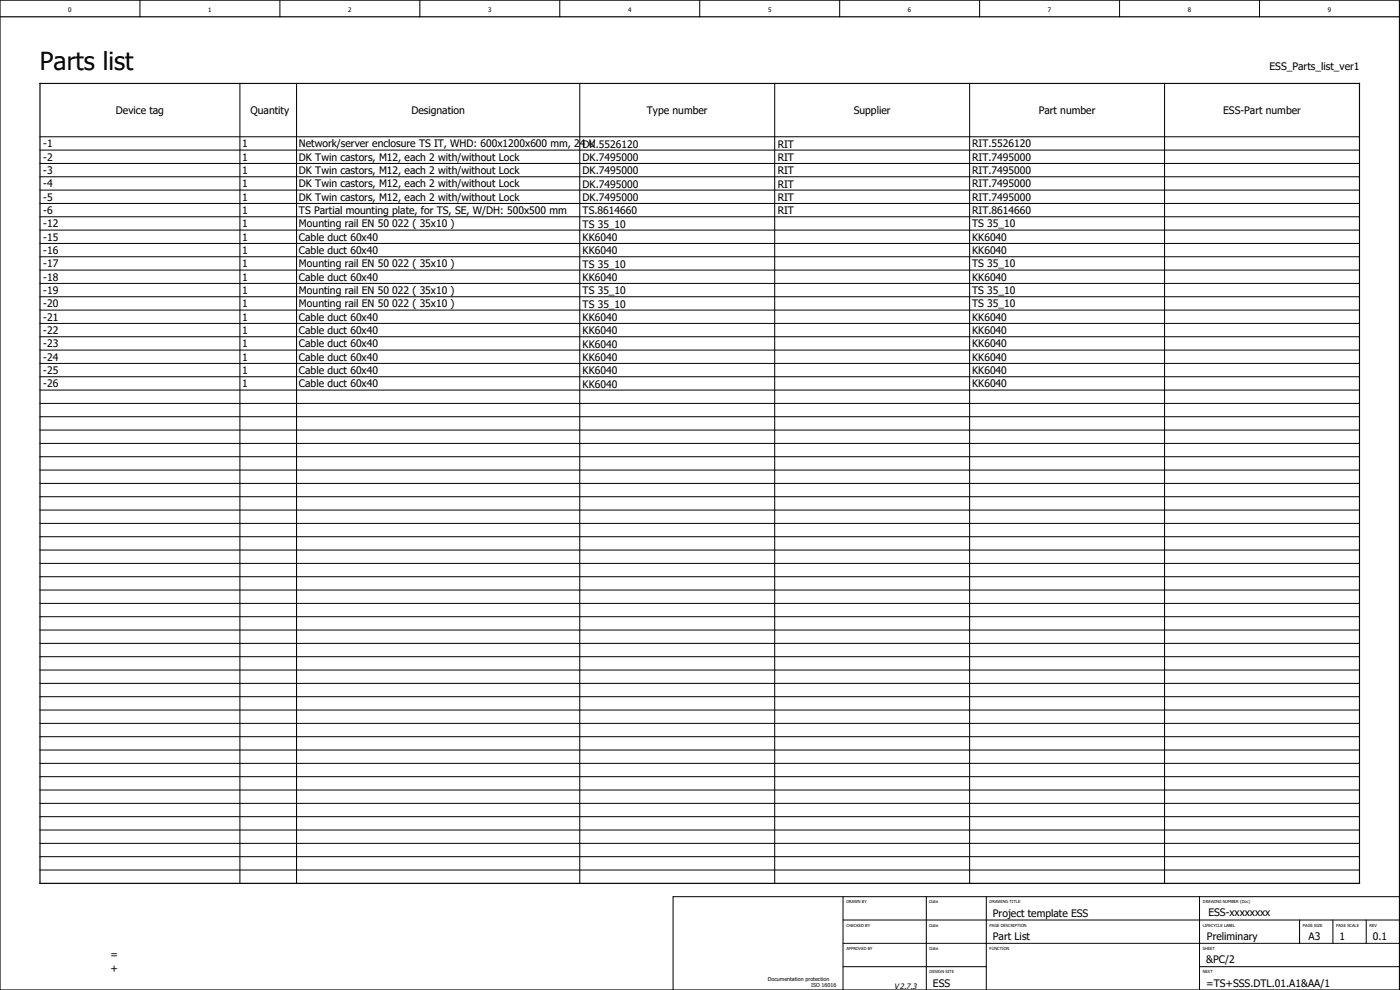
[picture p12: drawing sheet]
<svg xmlns="http://www.w3.org/2000/svg" width="420mm" height="297mm" viewBox="0 0 420 297" stroke-linecap="round" stroke-linejoin="round" font-family="sans-serif">
<defs><g id="words">
<text font-size="7.5" x="12" y="21">Parts list</text>
<g font-size="3.1">
<text x="381" y="21">ESS_Parts_list_ver1</text>
<text x="34.8" y="34.3">Device tag</text>
<text x="75.2" y="34.3">Quantity</text>
<text x="123.5" y="34.3">Designation</text>
<text x="194.1" y="34.3">Type number</text>
<text x="256.2" y="34.3">Supplier</text>
<text x="311.7" y="34.3">Part number</text>
<text x="367.1" y="34.3">ESS-Part number</text>
<text x="13" y="44.2">-1</text>
<text x="72.7" y="44.2">1</text>
<text x="89.7" y="44.2">Network/server enclosure TS IT, WHD: 600x1200x600 mm, 24 U</text>
<text x="174.9" y="44.3">DK.5526120</text>
<text x="233.4" y="44.3">RIT</text>
<text x="291.8" y="44.3">RIT.5526120</text>
<text x="13" y="48.2">-2</text>
<text x="13" y="52.2">-3</text>
<text x="72.7" y="48.2">1</text>
<text x="72.7" y="52.2">1</text>
<text x="89.7" y="48.2">DK Twin castors, M12, each 2 with/without Lock</text>
<text x="89.7" y="52.2">DK Twin castors, M12, each 2 with/without Lock</text>
<text x="174.9" y="48.3">DK.7495000</text>
<text x="174.9" y="52.3">DK.7495000</text>
<text x="233.4" y="48.3">RIT</text>
<text x="233.4" y="52.3">RIT</text>
<text x="291.8" y="48.3">RIT.7495000</text>
<text x="291.8" y="52.3">RIT.7495000</text>
<text x="13" y="56.2">-4</text>
<text x="72.7" y="56.2">1</text>
<text x="89.7" y="56.2">DK Twin castors, M12, each 2 with/without Lock</text>
<text x="174.9" y="56.3">DK.7495000</text>
<text x="233.4" y="56.3">RIT</text>
<text x="291.8" y="56.3">RIT.7495000</text>
<text x="13" y="60.2">-5</text>
<text x="13" y="64.2">-6</text>
<text x="72.7" y="60.2">1</text>
<text x="72.7" y="64.2">1</text>
<text x="89.7" y="60.2">DK Twin castors, M12, each 2 with/without Lock</text>
<text x="89.7" y="64.2">TS Partial mounting plate, for TS, SE, W/DH: 500x500 mm</text>
<text x="174.9" y="60.3">DK.7495000</text>
<text x="174.9" y="64.3">TS.8614660</text>
<text x="233.4" y="60.3">RIT</text>
<text x="233.4" y="64.3">RIT</text>
<text x="291.8" y="60.3">RIT.7495000</text>
<text x="291.8" y="64.3">RIT.8614660</text>
<text x="13" y="68.2">-12</text>
<text x="72.7" y="68.2">1</text>
<text x="89.7" y="68.2">Mounting rail EN 50 022 ( 35x10 )</text>
<text x="174.9" y="68.3">TS 35_10</text>
<text x="291.8" y="68.3">TS 35_10</text>
<text x="13" y="72.2">-15</text>
<text x="13" y="76.2">-16</text>
<text x="72.7" y="72.2">1</text>
<text x="72.7" y="76.2">1</text>
<text x="89.7" y="72.2">Cable duct 60x40</text>
<text x="89.7" y="76.2">Cable duct 60x40</text>
<text x="174.9" y="72.3">KK6040</text>
<text x="174.9" y="76.3">KK6040</text>
<text x="291.8" y="72.3">KK6040</text>
<text x="291.8" y="76.3">KK6040</text>
<text x="13" y="80.2">-17</text>
<text x="72.7" y="80.2">1</text>
<text x="89.7" y="80.2">Mounting rail EN 50 022 ( 35x10 )</text>
<text x="174.9" y="80.3">TS 35_10</text>
<text x="291.8" y="80.3">TS 35_10</text>
<text x="13" y="84.2">-18</text>
<text x="13" y="88.2">-19</text>
<text x="72.7" y="84.2">1</text>
<text x="72.7" y="88.2">1</text>
<text x="89.7" y="84.2">Cable duct 60x40</text>
<text x="89.7" y="88.2">Mounting rail EN 50 022 ( 35x10 )</text>
<text x="174.9" y="84.3">KK6040</text>
<text x="174.9" y="88.3">TS 35_10</text>
<text x="291.8" y="84.3">KK6040</text>
<text x="291.8" y="88.3">TS 35_10</text>
<text x="13" y="92.2">-20</text>
<text x="72.7" y="92.2">1</text>
<text x="89.7" y="92.2">Mounting rail EN 50 022 ( 35x10 )</text>
<text x="174.9" y="92.3">TS 35_10</text>
<text x="291.8" y="92.3">TS 35_10</text>
<text x="13" y="96.2">-21</text>
<text x="13" y="100.2">-22</text>
<text x="72.7" y="96.2">1</text>
<text x="72.7" y="100.2">1</text>
<text x="89.7" y="96.2">Cable duct 60x40</text>
<text x="89.7" y="100.2">Cable duct 60x40</text>
<text x="174.9" y="96.3">KK6040</text>
<text x="174.9" y="100.3">KK6040</text>
<text x="291.8" y="96.3">KK6040</text>
<text x="291.8" y="100.3">KK6040</text>
<text x="13" y="104.2">-23</text>
<text x="72.7" y="104.2">1</text>
<text x="89.7" y="104.2">Cable duct 60x40</text>
<text x="174.9" y="104.3">KK6040</text>
<text x="291.8" y="104.3">KK6040</text>
<text x="13" y="108.2">-24</text>
<text x="13" y="112.2">-25</text>
<text x="72.7" y="108.2">1</text>
<text x="72.7" y="112.2">1</text>
<text x="89.7" y="108.2">Cable duct 60x40</text>
<text x="89.7" y="112.2">Cable duct 60x40</text>
<text x="174.9" y="108.3">KK6040</text>
<text x="174.9" y="112.3">KK6040</text>
<text x="291.8" y="108.3">KK6040</text>
<text x="291.8" y="112.3">KK6040</text>
<text x="13" y="116.2">-26</text>
<text x="72.7" y="116.2">1</text>
<text x="89.7" y="116.2">Cable duct 60x40</text>
<text x="174.9" y="116.3">KK6040</text>
<text x="291.8" y="116.3">KK6040</text>
<text x="298" y="275">Project template ESS</text>
<text x="362.6" y="274.9">ESS-xxxxxxxx</text>
<text x="392.7" y="281.9">A3</text>
<text x="33.1" y="287.5">=</text>
<text x="298" y="282">Part List</text>
<text x="362.2" y="282">Preliminary</text>
<text x="402" y="282">1</text>
<text x="412" y="282">0.1</text>
<text x="33.1" y="291.5">+</text>
<text x="362" y="289">&amp;PC/2</text>
<text x="280" y="296">ESS</text>
<text x="362" y="296">=TS+SSS.DTL.01.A1&amp;AA/1</text>
</g>
<text font-size="2.3" x="268.4" y="296.8">V2.7.3</text>
<g font-size="1.9">
<text x="20.5" y="3.7">0</text>
<text x="62.5" y="3.7">1</text>
<text x="104.5" y="3.7">2</text>
<text x="146.5" y="3.7">3</text>
<text x="188.5" y="3.7">4</text>
<text x="230.5" y="3.7">5</text>
<text x="272.5" y="3.7">6</text>
<text x="314.5" y="3.7">7</text>
<text x="356.5" y="3.7">8</text>
<text x="398.5" y="3.7">9</text>
</g>
<g font-size="1.6">
<text x="230.4" y="294.3">Documentation protection</text>
<text x="243.4" y="296.3">ISO 16016</text>
</g>
<g font-size="1.2">
<text x="254" y="271">DRAWN BY</text>
<text x="279" y="271">Date</text>
<text x="297" y="271">DRAWING TITLE</text>
<text x="361" y="271">DRAWING NUMBER (Doc)</text>
<text x="254" y="278">CHECKED BY</text>
<text x="279" y="278">Date</text>
<text x="297" y="278">PAGE DESCRIPTION</text>
<text x="361" y="278">LIFECYCLE LABEL</text>
<text x="391" y="278">PAGE SIZE</text>
<text x="401" y="278">PAGE SCALE</text>
<text x="411" y="278">REV</text>
<text x="254" y="285">APPROVED BY</text>
<text x="279" y="285">Date</text>
<text x="297" y="285">FUNCTION</text>
<text x="361" y="285">SHEET</text>
<text x="279" y="292">DESIGN SITE</text>
<text x="361" y="292">NEXT</text>
</g>
</g></defs>
<g fill="none" stroke="#000" stroke-width=".3">
<path d="M42 0v5M84 0v5M126 0v5M168 0v5M210 0v5M252 0v5M294 0v5M336 0v5M378 0v5M72 25v240M89 25v240M174 25v240"/>
<path d="M232.5 25v240M291 25v240M349.5 25v240M12 49h396M12 45h396M12 57h396M12 53h396M12 41h396M12 77h396M12 73h396M12 65h396M12 69h396"/>
<path d="M12 61h396M12 93h396M12 97h396M12 85h396M12 89h396M12 81h396M12 105h396M12 101h396M12 109h396M12 113h396M12 117h396M12 129h396"/>
<path d="M12 121h396M12 137h396M12 133h396M12 125h396M12 153h396M12 141h396M12 145h396M12 149h396M12 157h396M12 177h396M12 165h396M12 169h396"/>
<path d="M12 161h396M12 173h396M12 197h396M12 193h396M12 189h396M12 185h396M12 181h396M12 209h396M12 205h396M12 217h396M12 213h396M12 201h396"/>
<path d="M12 229h396M12 237h396M12 233h396M12 225h396M12 221h396M12 241h396M12 253h396M12 249h396M12 245h396M12 257h396M12 261h396M253 276h167"/>
<path d="M253 269v28M278 269v28M296 269v28M360 269v28M390 276v7M400 276v7M410 276v7M420 269h-218v28M253 283h167M253 290h43M360 290h60"/>
</g>
<path d="M0 5h420M0 0h420v297h-420zM12 25h396v240h-396z" fill="none" stroke="#000" stroke-width=".35"/>
<use href="#words"/>
</svg>
